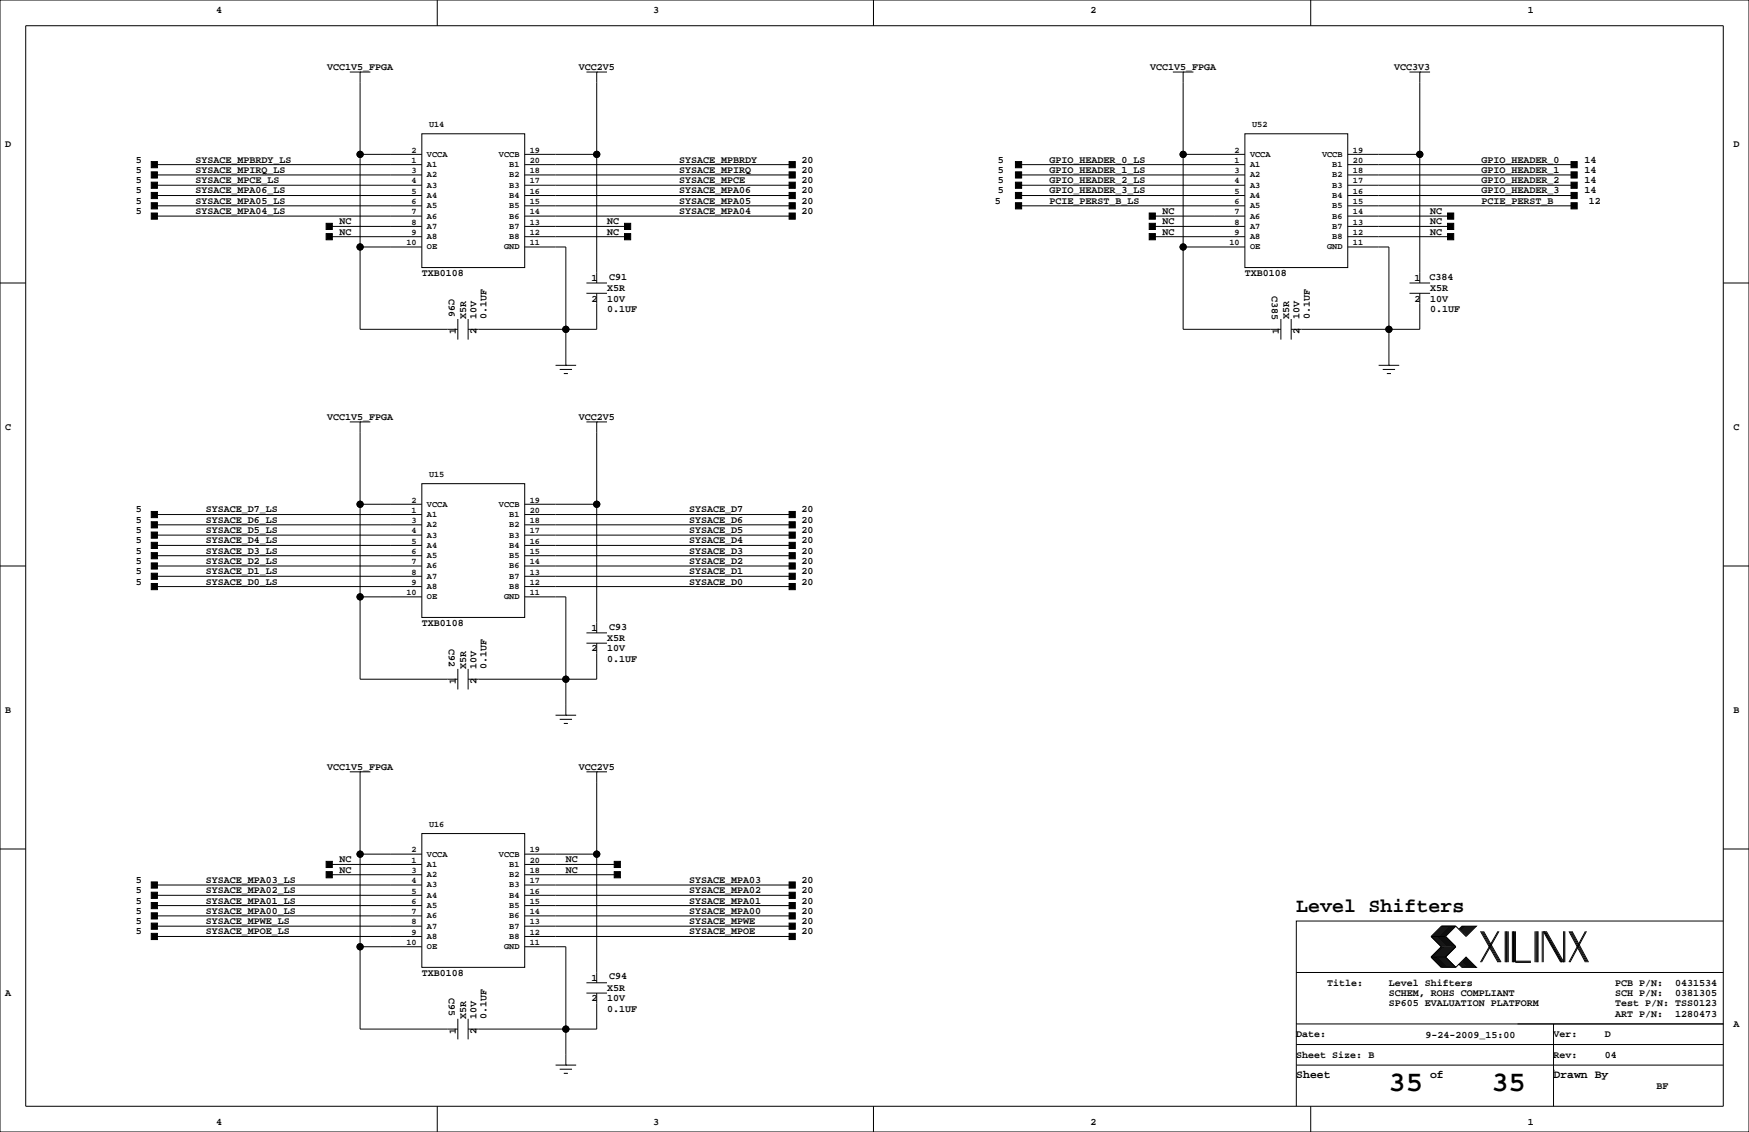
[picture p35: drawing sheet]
<svg xmlns="http://www.w3.org/2000/svg" width="432mm" height="279mm" viewBox="0 0 432 279" stroke-linecap="round" stroke-linejoin="round" font-family="sans-serif">
<defs><g id="words">
<g font-size="7.1">
<text x="342.8" y="269.3">35</text>
<text x="368.2" y="269.3">35</text>
</g>
<text font-size="4.9" x="320" y="225.1">Level Shifters</text>
<g font-size="2.8">
<text x="320" y="266.1">Sheet</text>
<text x="353.1" y="266.1">of</text>
<text x="383.5" y="266.1">Drawn By</text>
</g>
<g font-size="2.5">
<text x="53.3" y="3.3">4</text>
<text x="161.3" y="3.3">3</text>
<text x="269.2" y="3.3">2</text>
<text x="377.2" y="3.3">1</text>
<text x="80.8" y="17.3">VCC1V5_FPGA</text>
<text x="142.9" y="17.3">VCC2V5</text>
<text x="284" y="17.3">VCC1V5_FPGA</text>
<text x="344.2" y="17.3">VCC3V3</text>
<text x="1.3" y="36.3">D</text>
<text x="33.5" y="40.1">5</text>
<text x="48.3" y="40.1">SYSACE_MPBRDY_LS</text>
<text x="167.6" y="40.1">SYSACE_MPBRDY</text>
<text x="197.9" y="40.1">20</text>
<text x="246.4" y="40.1">5</text>
<text x="259.1" y="40.1">GPIO_HEADER_0_LS</text>
<text x="365.8" y="40.1">GPIO_HEADER_0</text>
<text x="391.2" y="40.1">14</text>
<text x="428" y="36.3">D</text>
<text x="33.5" y="45.2">5</text>
<text x="33.5" y="47.8">5</text>
<text x="33.5" y="42.7">5</text>
<text x="48.3" y="45.2">SYSACE_MPCE_LS</text>
<text x="48.3" y="47.8">SYSACE_MPA06_LS</text>
<text x="48.3" y="42.7">SYSACE_MPIRQ_LS</text>
<text x="167.6" y="47.8">SYSACE_MPA06</text>
<text x="167.6" y="42.7">SYSACE_MPIRQ</text>
<text x="167.6" y="45.2">SYSACE_MPCE</text>
<text x="197.9" y="47.8">20</text>
<text x="197.9" y="42.7">20</text>
<text x="197.9" y="45.2">20</text>
<text x="246.4" y="42.7">5</text>
<text x="246.4" y="45.2">5</text>
<text x="246.4" y="47.8">5</text>
<text x="259.1" y="42.7">GPIO_HEADER_1_LS</text>
<text x="259.1" y="45.2">GPIO_HEADER_2_LS</text>
<text x="259.1" y="47.8">GPIO_HEADER_3_LS</text>
<text x="365.8" y="42.7">GPIO_HEADER_1</text>
<text x="365.8" y="45.2">GPIO_HEADER_2</text>
<text x="365.8" y="47.8">GPIO_HEADER_3</text>
<text x="391.2" y="42.7">14</text>
<text x="391.2" y="45.2">14</text>
<text x="391.2" y="47.8">14</text>
<text x="33.5" y="52.8">5</text>
<text x="33.5" y="50.3">5</text>
<text x="48.3" y="52.8">SYSACE_MPA04_LS</text>
<text x="48.3" y="50.3">SYSACE_MPA05_LS</text>
<text x="167.6" y="52.8">SYSACE_MPA04</text>
<text x="167.6" y="50.3">SYSACE_MPA05</text>
<text x="197.9" y="52.8">20</text>
<text x="197.9" y="50.3">20</text>
<text x="245.6" y="50.3">5</text>
<text x="259.1" y="50.3">PCIE_PERST_B_LS</text>
<text x="287" y="52.8">NC</text>
<text x="353.1" y="52.8">NC</text>
<text x="365.8" y="50.3">PCIE_PERST_B</text>
<text x="392.2" y="50.3">12</text>
<text x="83.8" y="57.9">NC</text>
<text x="83.8" y="55.4">NC</text>
<text x="149.9" y="57.9">NC</text>
<text x="149.9" y="55.4">NC</text>
<text x="287" y="57.9">NC</text>
<text x="287" y="55.4">NC</text>
<text x="353.1" y="55.4">NC</text>
<text x="353.1" y="57.9">NC</text>
<text x="104.1" y="68.1">TXB0108</text>
<text x="146" y="69.3">1</text>
<text x="149.9" y="71.9">X5R</text>
<text x="150.4" y="69">C91</text>
<text x="307.3" y="68.1">TXB0108</text>
<text x="349.3" y="69.3">1</text>
<text x="352.9" y="69">C384</text>
<text x="353.1" y="71.9">X5R</text>
<text x="110.8" y="73.7" transform="rotate(90 110.8 73.7)">C96</text>
<text x="146" y="74.4">2</text>
<text x="149.9" y="74.4">10V</text>
<text x="149.9" y="77">0.1UF</text>
<text x="314" y="73" transform="rotate(90 314 73)">C385</text>
<text x="349.3" y="74.4">2</text>
<text x="353.1" y="77">0.1UF</text>
<text x="353.1" y="74.4">10V</text>
<text x="112.5" y="82.5" transform="rotate(-90 112.5 82.5)">1</text>
<text x="115.1" y="78.7" transform="rotate(-90 115.1 78.7)">X5R</text>
<text x="117.6" y="82.5" transform="rotate(-90 117.6 82.5)">2</text>
<text x="117.6" y="78.7" transform="rotate(-90 117.6 78.7)">10V</text>
<text x="120.1" y="78.7" transform="rotate(-90 120.1 78.7)">0.1UF</text>
<text x="315.7" y="82.5" transform="rotate(-90 315.7 82.5)">1</text>
<text x="318.3" y="78.7" transform="rotate(-90 318.3 78.7)">X5R</text>
<text x="320.8" y="82.5" transform="rotate(-90 320.8 82.5)">2</text>
<text x="320.8" y="78.7" transform="rotate(-90 320.8 78.7)">10V</text>
<text x="323.3" y="78.7" transform="rotate(-90 323.3 78.7)">0.1UF</text>
<text x="1.3" y="106.2">C</text>
<text x="80.8" y="103.6">VCC1V5_FPGA</text>
<text x="142.9" y="103.6">VCC2V5</text>
<text x="428" y="106.2">C</text>
<text x="33.5" y="126.5">5</text>
<text x="33.5" y="129">5</text>
<text x="33.5" y="131.6">5</text>
<text x="50.8" y="126.5">SYSACE_D7_LS</text>
<text x="50.8" y="129">SYSACE_D6_LS</text>
<text x="50.8" y="131.6">SYSACE_D5_LS</text>
<text x="170.2" y="131.6">SYSACE_D5</text>
<text x="170.2" y="129">SYSACE_D6</text>
<text x="170.2" y="126.5">SYSACE_D7</text>
<text x="197.9" y="131.6">20</text>
<text x="197.9" y="129">20</text>
<text x="197.9" y="126.5">20</text>
<text x="33.5" y="134.1">5</text>
<text x="33.5" y="136.7">5</text>
<text x="50.8" y="134.1">SYSACE_D4_LS</text>
<text x="50.8" y="136.7">SYSACE_D3_LS</text>
<text x="170.2" y="136.7">SYSACE_D3</text>
<text x="170.2" y="134.1">SYSACE_D4</text>
<text x="197.9" y="136.7">20</text>
<text x="197.9" y="134.1">20</text>
<text x="33.5" y="139.2">5</text>
<text x="33.5" y="141.7">5</text>
<text x="50.8" y="139.2">SYSACE_D2_LS</text>
<text x="50.8" y="141.7">SYSACE_D1_LS</text>
<text x="170.2" y="141.7">SYSACE_D1</text>
<text x="170.2" y="139.2">SYSACE_D2</text>
<text x="197.9" y="141.7">20</text>
<text x="197.9" y="139.2">20</text>
<text x="33.5" y="144.3">5</text>
<text x="50.8" y="144.3">SYSACE_D0_LS</text>
<text x="170.2" y="144.3">SYSACE_D0</text>
<text x="197.9" y="144.3">20</text>
<text x="104.1" y="154.4">TXB0108</text>
<text x="146" y="155.7">1</text>
<text x="150.4" y="155.4">C93</text>
<text x="110.8" y="160.1" transform="rotate(90 110.8 160.1)">C92</text>
<text x="146" y="160.8">2</text>
<text x="149.9" y="158.2">X5R</text>
<text x="149.9" y="160.8">10V</text>
<text x="115.1" y="165.1" transform="rotate(-90 115.1 165.1)">X5R</text>
<text x="117.6" y="165.1" transform="rotate(-90 117.6 165.1)">10V</text>
<text x="120.1" y="165.1" transform="rotate(-90 120.1 165.1)">0.1UF</text>
<text x="149.9" y="163.3">0.1UF</text>
<text x="112.5" y="168.9" transform="rotate(-90 112.5 168.9)">1</text>
<text x="117.6" y="168.9" transform="rotate(-90 117.6 168.9)">2</text>
<text x="1.3" y="176">B</text>
<text x="428" y="176">B</text>
<text x="80.8" y="190">VCC1V5_FPGA</text>
<text x="142.9" y="190">VCC2V5</text>
<text x="83.8" y="215.4">NC</text>
<text x="83.8" y="212.9">NC</text>
<text x="139.7" y="215.4">NC</text>
<text x="139.7" y="212.9">NC</text>
<text x="33.5" y="217.9">5</text>
<text x="33.5" y="220.5">5</text>
<text x="50.8" y="217.9">SYSACE_MPA03_LS</text>
<text x="50.8" y="220.5">SYSACE_MPA02_LS</text>
<text x="170.2" y="220.5">SYSACE_MPA02</text>
<text x="170.2" y="217.9">SYSACE_MPA03</text>
<text x="197.9" y="220.5">20</text>
<text x="197.9" y="217.9">20</text>
<text x="33.5" y="223">5</text>
<text x="33.5" y="225.6">5</text>
<text x="50.8" y="223">SYSACE_MPA01_LS</text>
<text x="50.8" y="225.6">SYSACE_MPA00_LS</text>
<text x="170.2" y="225.6">SYSACE_MPA00</text>
<text x="170.2" y="223">SYSACE_MPA01</text>
<text x="197.9" y="225.6">20</text>
<text x="197.9" y="223">20</text>
<text x="33.5" y="228.1">5</text>
<text x="33.5" y="230.6">5</text>
<text x="50.8" y="228.1">SYSACE_MPWE_LS</text>
<text x="50.8" y="230.6">SYSACE_MPOE_LS</text>
<text x="170.2" y="230.6">SYSACE_MPOE</text>
<text x="170.2" y="228.1">SYSACE_MPWE</text>
<text x="197.9" y="230.6">20</text>
<text x="197.9" y="228.1">20</text>
<text x="1.3" y="245.9">A</text>
<text x="104.1" y="240.8">TXB0108</text>
<text x="146" y="242.1">1</text>
<text x="149.9" y="244.6">X5R</text>
<text x="150.4" y="241.7">C94</text>
<text x="327.7" y="243.3">Title:</text>
<text x="342.9" y="243.3">Level Shifters</text>
<text x="342.9" y="245.9">SCHEM, ROHS COMPLIANT</text>
<text x="398.8" y="245.9">SCH P/N:</text>
<text x="398.8" y="243.3">PCB P/N:</text>
<text x="413.6" y="245.9">0381305</text>
<text x="413.6" y="243.3">0431534</text>
<text x="110.8" y="246.4" transform="rotate(90 110.8 246.4)">C95</text>
<text x="115.1" y="251.5" transform="rotate(-90 115.1 251.5)">X5R</text>
<text x="117.6" y="251.5" transform="rotate(-90 117.6 251.5)">10V</text>
<text x="120.1" y="251.5" transform="rotate(-90 120.1 251.5)">0.1UF</text>
<text x="146" y="247.1">2</text>
<text x="149.9" y="249.7">0.1UF</text>
<text x="149.9" y="247.1">10V</text>
<text x="342.9" y="248.4">SP605 EVALUATION PLATFORM</text>
<text x="398.8" y="248.4">Test P/N: TSS0123</text>
<text x="398.8" y="251">ART P/N:</text>
<text x="413.6" y="251">1280473</text>
<text x="112.5" y="255.3" transform="rotate(-90 112.5 255.3)">1</text>
<text x="117.6" y="255.3" transform="rotate(-90 117.6 255.3)">2</text>
<text x="320" y="256">Date:</text>
<text x="351.9" y="256.2">9-24-2009_15:00</text>
<text x="383.5" y="256">Ver:</text>
<text x="396.2" y="256">D</text>
<text x="428" y="253.5">A</text>
<text x="320" y="261.1">Sheet Size: B</text>
<text x="383.5" y="261.1">Rev:</text>
<text x="396.2" y="261.1">04</text>
<text x="408.9" y="268.7">BF</text>
<text x="53.3" y="277.6">4</text>
<text x="161.3" y="277.6">3</text>
<text x="269.2" y="277.6">2</text>
<text x="377.2" y="277.6">1</text>
</g>
<g font-size="2.1">
<text x="105.9" y="31.3">U14</text>
<text x="309.1" y="31.3">U52</text>
<text x="101.6" y="40.2">1</text>
<text x="101.6" y="37.7">2</text>
<text x="105.4" y="41.2">A1</text>
<text x="105.4" y="38.7">VCCA</text>
<text x="123.2" y="38.7">VCCB</text>
<text x="125.7" y="41.2">B1</text>
<text x="130.8" y="37.7">19</text>
<text x="130.8" y="40.2">20</text>
<text x="304.8" y="37.7">2</text>
<text x="304.8" y="40.2">1</text>
<text x="308.6" y="41.2">A1</text>
<text x="308.6" y="38.7">VCCA</text>
<text x="326.4" y="38.7">VCCB</text>
<text x="328.9" y="41.2">B1</text>
<text x="334" y="40.2">20</text>
<text x="334" y="37.7">19</text>
<text x="101.6" y="45.3">4</text>
<text x="101.6" y="47.8">5</text>
<text x="101.6" y="42.7">3</text>
<text x="105.4" y="46.3">A3</text>
<text x="105.4" y="43.8">A2</text>
<text x="125.7" y="43.8">B2</text>
<text x="125.7" y="46.3">B3</text>
<text x="130.8" y="42.7">18</text>
<text x="130.8" y="45.3">17</text>
<text x="130.8" y="47.8">16</text>
<text x="304.8" y="42.7">3</text>
<text x="304.8" y="47.8">5</text>
<text x="304.8" y="45.3">4</text>
<text x="308.6" y="46.3">A3</text>
<text x="308.6" y="43.8">A2</text>
<text x="328.9" y="43.8">B2</text>
<text x="328.9" y="46.3">B3</text>
<text x="334" y="47.8">16</text>
<text x="334" y="45.3">17</text>
<text x="334" y="42.7">18</text>
<text x="101.6" y="50.4">6</text>
<text x="101.6" y="52.9">7</text>
<text x="105.4" y="48.9">A4</text>
<text x="105.4" y="51.4">A5</text>
<text x="105.4" y="53.9">A6</text>
<text x="125.7" y="48.9">B4</text>
<text x="125.7" y="53.9">B6</text>
<text x="125.7" y="51.4">B5</text>
<text x="130.8" y="52.9">14</text>
<text x="130.8" y="50.4">15</text>
<text x="304.8" y="52.9">7</text>
<text x="304.8" y="50.4">6</text>
<text x="308.6" y="48.9">A4</text>
<text x="308.6" y="51.4">A5</text>
<text x="308.6" y="53.9">A6</text>
<text x="328.9" y="48.9">B4</text>
<text x="328.9" y="53.9">B6</text>
<text x="328.9" y="51.4">B5</text>
<text x="334" y="50.4">15</text>
<text x="334" y="52.9">14</text>
<text x="101.6" y="58">9</text>
<text x="101.6" y="55.4">8</text>
<text x="105.4" y="59">A8</text>
<text x="105.4" y="56.5">A7</text>
<text x="125.7" y="56.5">B7</text>
<text x="125.7" y="59">B8</text>
<text x="130.8" y="55.4">13</text>
<text x="130.8" y="58">12</text>
<text x="304.8" y="55.4">8</text>
<text x="304.8" y="58">9</text>
<text x="308.6" y="59">A8</text>
<text x="308.6" y="56.5">A7</text>
<text x="328.9" y="56.5">B7</text>
<text x="328.9" y="59">B8</text>
<text x="334" y="58">12</text>
<text x="334" y="55.4">13</text>
<text x="100.3" y="60.5">10</text>
<text x="105.4" y="61.6">OE</text>
<text x="124.5" y="61.6">GND</text>
<text x="130.8" y="60.5">11</text>
<text x="303.5" y="60.5">10</text>
<text x="308.6" y="61.6">OE</text>
<text x="327.7" y="61.6">GND</text>
<text x="334" y="60.5">11</text>
<text x="105.9" y="117.7">U15</text>
<text x="101.6" y="124">2</text>
<text x="105.4" y="125.1">VCCA</text>
<text x="123.2" y="125.1">VCCB</text>
<text x="130.8" y="124">19</text>
<text x="101.6" y="131.6">4</text>
<text x="101.6" y="126.6">1</text>
<text x="101.6" y="129.1">3</text>
<text x="105.4" y="127.6">A1</text>
<text x="105.4" y="130.1">A2</text>
<text x="125.7" y="127.6">B1</text>
<text x="125.7" y="130.1">B2</text>
<text x="130.8" y="126.6">20</text>
<text x="130.8" y="129.1">18</text>
<text x="130.8" y="131.6">17</text>
<text x="101.6" y="134.2">5</text>
<text x="101.6" y="136.7">6</text>
<text x="105.4" y="132.7">A3</text>
<text x="105.4" y="135.2">A4</text>
<text x="105.4" y="137.8">A5</text>
<text x="125.7" y="132.7">B3</text>
<text x="125.7" y="135.2">B4</text>
<text x="125.7" y="137.8">B5</text>
<text x="130.8" y="134.2">16</text>
<text x="130.8" y="136.7">15</text>
<text x="101.6" y="141.8">8</text>
<text x="101.6" y="139.3">7</text>
<text x="105.4" y="142.8">A7</text>
<text x="105.4" y="140.3">A6</text>
<text x="125.7" y="140.3">B6</text>
<text x="125.7" y="142.8">B7</text>
<text x="130.8" y="139.3">14</text>
<text x="130.8" y="141.8">13</text>
<text x="100.3" y="146.9">10</text>
<text x="101.6" y="144.3">9</text>
<text x="105.4" y="145.4">A8</text>
<text x="105.4" y="147.9">OE</text>
<text x="124.5" y="147.9">GND</text>
<text x="125.7" y="145.4">B8</text>
<text x="130.8" y="146.9">11</text>
<text x="130.8" y="144.3">12</text>
<text x="105.9" y="204">U16</text>
<text x="101.6" y="210.4">2</text>
<text x="101.6" y="215.5">3</text>
<text x="101.6" y="212.9">1</text>
<text x="105.4" y="214">A1</text>
<text x="105.4" y="211.4">VCCA</text>
<text x="123.2" y="211.4">VCCB</text>
<text x="125.7" y="214">B1</text>
<text x="130.8" y="215.5">18</text>
<text x="130.8" y="212.9">20</text>
<text x="130.8" y="210.4">19</text>
<text x="101.6" y="220.5">5</text>
<text x="101.6" y="218">4</text>
<text x="105.4" y="219">A3</text>
<text x="105.4" y="221.6">A4</text>
<text x="105.4" y="216.5">A2</text>
<text x="125.7" y="216.5">B2</text>
<text x="125.7" y="219">B3</text>
<text x="125.7" y="221.6">B4</text>
<text x="130.8" y="220.5">16</text>
<text x="130.8" y="218">17</text>
<text x="101.6" y="225.6">7</text>
<text x="101.6" y="223.1">6</text>
<text x="105.4" y="224.1">A5</text>
<text x="105.4" y="226.7">A6</text>
<text x="125.7" y="226.7">B6</text>
<text x="125.7" y="224.1">B5</text>
<text x="130.8" y="223.1">15</text>
<text x="130.8" y="225.6">14</text>
<text x="100.3" y="233.2">10</text>
<text x="101.6" y="228.2">8</text>
<text x="101.6" y="230.7">9</text>
<text x="105.4" y="231.7">A8</text>
<text x="105.4" y="229.2">A7</text>
<text x="125.7" y="229.2">B7</text>
<text x="125.7" y="231.7">B8</text>
<text x="130.8" y="230.7">12</text>
<text x="130.8" y="233.2">11</text>
<text x="130.8" y="228.2">13</text>
<text x="105.4" y="234.3">OE</text>
<text x="124.5" y="234.3">GND</text>
</g>
</g></defs>
<g fill="none" stroke="#000" stroke-width=".25">
<path d="M0 0h431.8v279.4h-431.8zM6.3 6.4h419.1v266.6h-419.1zM86.4 17.8h5M88.9 17.8h.1M88.9 17.8v63.5h24.1M107.9 0v6.4M144.8 17.8h5.1M147.3 17.8h.1M147.3 17.8v52M215.6 0v6.4M289.6 17.8h5M292.1 17.8h.1"/>
<path d="M292.1 17.8v63.5h24.1M323.6 0v6.4M348 17.8h5.1M350.5 17.8h.1M350.5 17.8v52M88.9 38.1h15.2M104.1 33h25.4v33h-25.4zM129.5 38.1h17.8M292.1 38.1h15.2M307.3 33h25.4v33h-25.4zM332.7 38.1h17.8M38.1 48.3h66"/>
<path d="M38.1 45.7h66M38.1 53.3h66M38.1 40.6h66M38.1 43.2h66M38.1 50.8h66M81.3 55.9h22.8M81.3 58.4h22.8M129.5 55.9h25.4M129.5 48.3h66.1M129.5 45.7h66.1M129.5 53.3h66.1M129.5 40.6h66.1"/>
<path d="M129.5 43.2h66.1M129.5 58.4h25.4M129.5 50.8h66.1M251.5 48.3h55.8M251.5 45.7h55.8M251.5 40.6h55.8M251.5 43.2h55.8M251.5 50.8h55.8M284.5 55.9h22.8M284.5 53.3h22.8M284.5 58.4h22.8M332.7 55.9h25.4"/>
<path d="M332.7 48.3h55.9M332.7 45.7h55.9M332.7 53.3h25.4M332.7 40.6h55.9M332.7 43.2h55.9M332.7 58.4h25.4M332.7 50.8h55.9M0 69.8h6.3M88.9 61h15.2M113 78.7v5.1M115.6 78.7v5.1M129.5 61h10.2v29.2"/>
<path d="M144.8 72.4h5.1M144.8 69.8h5.1M147.3 72.4v8.9h-31.7M292.1 61h15.2M316.2 78.7v5.1M318.8 78.7v5.1M332.7 61h10.2v29.2M348 72.4h5.1M348 69.8h5.1M350.5 72.4v8.9h-31.7M425.4 69.8h6.4M137.2 90.2h5"/>
<path d="M138.2 91.2h3M139.2 92.2h1M139.7 90.2h.1M340.4 90.2h5M341.4 91.2h3M342.4 92.2h1M342.9 90.2h.1M86.4 104.1h5M88.9 104.1h.1M88.9 104.1v63.5h24.1M104.1 119.4h25.4v33h-25.4zM144.8 104.1h5.1"/>
<path d="M147.3 104.1h.1M147.3 104.1v52.1M0 139.7h6.3M38.1 139.7h66M38.1 137.2h66M38.1 134.6h66M38.1 132.1h66M38.1 129.5h66M38.1 127h66M88.9 124.5h15.2M129.5 139.7h66.1M129.5 137.2h66.1"/>
<path d="M129.5 134.6h66.1M129.5 132.1h66.1M129.5 129.5h66.1M129.5 127h66.1M129.5 124.5h17.8M425.4 139.7h6.4M38.1 144.8h66M38.1 142.2h66M88.9 147.3h15.2M129.5 144.8h66.1M129.5 142.2h66.1M129.5 147.3h10.2v29.2"/>
<path d="M144.8 158.8h5.1M144.8 156.2h5.1M147.3 158.8v8.8h-31.7M113 165.1v5.1M115.6 165.1v5.1M137.2 176.5h5M138.2 177.5h3M139.2 178.6h1M139.7 176.5h.1M86.4 190.5h5M88.9 190.5h.1M88.9 190.5v63.5h24.1"/>
<path d="M144.8 190.5h5.1M147.3 190.5h.1M147.3 190.5v52.1M0 209.5h6.3M38.1 218.4h66M81.3 213.4h22.8M81.3 215.9h22.8M88.9 210.8h15.2M104.1 205.7h25.4v33.1h-25.4zM129.5 213.4h22.9M129.5 210.8h17.8M129.5 215.9h22.9"/>
<path d="M129.5 218.4h66.1M425.4 209.5h6.4M38.1 231.1h66M38.1 228.6h66M38.1 226.1h66M38.1 223.5h66M38.1 221h66M88.9 233.7h15.2M129.5 231.1h66.1M129.5 228.6h66.1M129.5 226.1h66.1M129.5 223.5h66.1"/>
<path d="M129.5 221h66.1M129.5 233.7h10.2v29.2M353.3 231.1h3.6M353.3 236.2l2.6 2.6h3.5M353.3 231.1l2.6 2.6-2.6 2.5M353.3 236.2h3.6M356.1 228.6l-2.5 2.5 2.5 2.6-2.5 2.5 2.5 2.6M356.4 228.6l-2.6 2.5 2.6 2.6-2.6 2.5 2.6 2.6M356.6 228.6l-2.5 2.5 2.5 2.6-2.5 2.5 2.5 2.6M356.9 228.6l-2.6 2.5 2.6 2.6-2.6 2.5 2.6 2.6M356.9 231.1l2.5 2.6-2.5 2.5M356.9 236.2l2.5 2.6"/>
<path d="M357.1 228.6l-2.5 2.5 2.5 2.6-2.5 2.5 2.5 2.6M357.4 228.6l-2.6 2.5 2.6 2.6-2.6 2.5 2.6 2.6M357.6 228.6l-2.5 2.5 2.5 2.6-2.5 2.5 2.5 2.6M357.9 228.6l-2.6 2.5 2.6 2.6-2.6 2.5 2.6 2.6M358.1 228.6l-2.5 2.5 2.5 2.6-2.5 2.5 2.5 2.6M358.4 228.6l-2.5 2.5 2.5 2.6-2.5 2.5 2.5 2.6M358.6 228.6l-2.5 2.5 2.5 2.6-2.5 2.5 2.5 2.6M358.9 228.6l-2.5 2.5 2.5 2.6-2.5 2.5 2.5 2.6M359.2 228.6l-2.6 2.5 2.6 2.6-2.6 2.5 2.6 2.6M359.4 228.6l2.5 2.5 2.6-2.5h-3.6l-.7 .8M359.4 228.6h-3.5l-2.6 2.5M359.4 228.6l-2.5 2.5"/>
<path d="M360.2 238l.7 .8h3.6l-2.6-2.6-2.5 2.6M360.4 237.7l1 1.1M360.4 238l.8 .8M360.7 237.5l1.2 1.3M360.7 237.7l1 1.1M360.9 237.2l1.6 1.6M360.9 237.5l1.3 1.3M361.2 237l1.8 1.8M361.2 237.2l1.5 1.6M361.2 228.6l-.8 .8M361.4 236.7l2.1 2.1M361.4 237l1.8 1.8"/>
<path d="M361.4 228.6l-1 1M361.7 236.5l2.3 2.3M361.7 236.7l2 2.1M361.7 228.6l-1 1M361.9 236.5l2.3 2.3M361.9 228.6l-1.2 1.3M362.2 228.6l-1.3 1.3M362.5 228.6l-1.6 1.5M362.7 228.6l-1.5 1.5M363 228.6l-1.8 1.8M363.2 228.6l-1.8 1.8M363.5 228.6l-2.1 2"/>
<path d="M363.7 228.6l-2 2M364 228.6l-2.3 2.3M364.2 228.6l-2.3 2.3M365.5 229.9l4.3 7.6M365.8 229.9l4.3 7.6M366 229.9l4.3 7.6M366.3 229.9l4.3 7.6M369.8 229.9l-4.3 7.6M370.1 229.9l-4.3 7.6M371.6 229.9v7.6M371.9 229.9v7.6M372.1 229.9v7.6"/>
<path d="M372.4 229.9v7.6M373.4 229.9v7.6M373.6 229.9v7.6M373.9 229.9v7.6M374.1 229.9v7.6h3.9M374.1 237.2h3.9M379 229.9v7.6M379.2 229.9v7.6M379.5 229.9v7.6M379.7 229.9v7.6M380.7 229.9v7.6M381 237.5v-7.6l4.3 7.6"/>
<path d="M381.3 229.9l4.3 7.6M381.5 229.9l4.3 7.6M381.8 229.9l4.3 7.6v-7.6M386.3 229.9v7.6M387.3 229.9l4.1 7.6M387.6 229.9l4.1 7.6M387.9 229.9l4 7.6M388.1 229.9l4.1 7.6M391.4 229.9l-4.1 7.6M391.7 229.9l-4.1 7.6M425.4 227.3h-105.4v35.6M113 251.5v5"/>
<path d="M115.6 251.5v5M144.8 245.1h5.1M144.8 242.6h5.1M147.3 245.1v8.9h-31.7M320 257.8h105.4M320 252.7h105.4M320 240h105.4M383.5 252.7v20.3M107.9 273v6.4M137.2 262.9h5M138.2 263.9h3M139.2 264.9h1"/>
<path d="M139.7 262.9h.1M215.6 273v6.4M320 262.9h105.4M320 262.9v10.1M323.6 273v6.4M383.5 264.2h.1"/>
<circle cx="88.9" cy="38.1" r=".76"/>
<circle cx="147.3" cy="38.1" r=".76"/>
<circle cx="292.1" cy="38.1" r=".76"/>
<circle cx="350.5" cy="38.1" r=".76"/>
<circle cx="88.9" cy="61" r=".76"/>
<circle cx="292.1" cy="61" r=".76"/>
<circle cx="139.7" cy="81.3" r=".76"/>
<circle cx="342.9" cy="81.3" r=".76"/>
<circle cx="88.9" cy="124.5" r=".76"/>
<circle cx="147.3" cy="124.5" r=".76"/>
<circle cx="88.9" cy="147.3" r=".76"/>
<circle cx="139.7" cy="167.6" r=".76"/>
<circle cx="88.9" cy="210.8" r=".76"/>
<circle cx="147.3" cy="210.8" r=".76"/>
<circle cx="88.9" cy="233.7" r=".76"/>
<circle cx="139.7" cy="254" r=".76"/>
</g>
<g fill="#000" stroke="#000" stroke-width=".25">
<path d="M37.3 39.9h1.6v1.5h-1.6z" fill-rule="evenodd"/>
<path d="M37.3 42.4h1.6v1.5h-1.6z" fill-rule="evenodd"/>
<path d="M37.3 50h1.6v1.6h-1.6z" fill-rule="evenodd"/>
<path d="M37.3 47.5h1.6v1.5h-1.6z" fill-rule="evenodd"/>
<path d="M37.3 45h1.6v1.5h-1.6z" fill-rule="evenodd"/>
<path d="M37.3 52.6h1.6v1.5h-1.6z" fill-rule="evenodd"/>
<path d="M80.5 55.1h1.5v1.5h-1.5z" fill-rule="evenodd"/>
<path d="M80.5 57.7h1.5v1.5h-1.5z" fill-rule="evenodd"/>
<path d="M154.2 55.1h1.5v1.5h-1.5z" fill-rule="evenodd"/>
<path d="M154.2 57.7h1.5v1.5h-1.5z" fill-rule="evenodd"/>
<path d="M194.8 39.9h1.5v1.5h-1.5z" fill-rule="evenodd"/>
<path d="M194.8 45h1.5v1.5h-1.5z" fill-rule="evenodd"/>
<path d="M194.8 42.4h1.5v1.5h-1.5z" fill-rule="evenodd"/>
<path d="M194.8 47.5h1.5v1.5h-1.5z" fill-rule="evenodd"/>
<path d="M194.8 50h1.5v1.6h-1.5z" fill-rule="evenodd"/>
<path d="M194.8 52.6h1.5v1.5h-1.5z" fill-rule="evenodd"/>
<path d="M250.7 47.5h1.5v1.5h-1.5z" fill-rule="evenodd"/>
<path d="M250.7 45h1.5v1.5h-1.5z" fill-rule="evenodd"/>
<path d="M250.7 42.4h1.5v1.5h-1.5z" fill-rule="evenodd"/>
<path d="M250.7 39.9h1.5v1.5h-1.5z" fill-rule="evenodd"/>
<path d="M250.7 50h1.5v1.6h-1.5z" fill-rule="evenodd"/>
<path d="M283.7 52.6h1.5v1.5h-1.5z" fill-rule="evenodd"/>
<path d="M283.7 55.1h1.5v1.5h-1.5z" fill-rule="evenodd"/>
<path d="M283.7 57.7h1.5v1.5h-1.5z" fill-rule="evenodd"/>
<path d="M357.4 57.7h1.5v1.5h-1.5z" fill-rule="evenodd"/>
<path d="M357.4 55.1h1.5v1.5h-1.5z" fill-rule="evenodd"/>
<path d="M357.4 52.6h1.5v1.5h-1.5z" fill-rule="evenodd"/>
<path d="M387.9 47.5h1.5v1.5h-1.5z" fill-rule="evenodd"/>
<path d="M387.9 45h1.5v1.5h-1.5z" fill-rule="evenodd"/>
<path d="M387.9 42.4h1.5v1.5h-1.5z" fill-rule="evenodd"/>
<path d="M387.9 39.9h1.5v1.5h-1.5z" fill-rule="evenodd"/>
<path d="M387.9 50h1.5v1.6h-1.5z" fill-rule="evenodd"/>
<path d="M37.3 136.4h1.6v1.5h-1.6z" fill-rule="evenodd"/>
<path d="M37.3 133.9h1.6v1.5h-1.6z" fill-rule="evenodd"/>
<path d="M37.3 131.3h1.6v1.5h-1.6z" fill-rule="evenodd"/>
<path d="M37.3 128.8h1.6v1.5h-1.6z" fill-rule="evenodd"/>
<path d="M37.3 126.2h1.6v1.6h-1.6z" fill-rule="evenodd"/>
<path d="M194.8 126.2h1.5v1.6h-1.5z" fill-rule="evenodd"/>
<path d="M194.8 128.8h1.5v1.5h-1.5z" fill-rule="evenodd"/>
<path d="M194.8 131.3h1.5v1.5h-1.5z" fill-rule="evenodd"/>
<path d="M194.8 133.9h1.5v1.5h-1.5z" fill-rule="evenodd"/>
<path d="M194.8 136.4h1.5v1.5h-1.5z" fill-rule="evenodd"/>
<path d="M37.3 144h1.6v1.5h-1.6z" fill-rule="evenodd"/>
<path d="M37.3 141.5h1.6v1.5h-1.6z" fill-rule="evenodd"/>
<path d="M37.3 138.9h1.6v1.6h-1.6z" fill-rule="evenodd"/>
<path d="M194.8 138.9h1.5v1.6h-1.5z" fill-rule="evenodd"/>
<path d="M194.8 141.5h1.5v1.5h-1.5z" fill-rule="evenodd"/>
<path d="M194.8 144h1.5v1.5h-1.5z" fill-rule="evenodd"/>
<path d="M37.3 217.7h1.6v1.5h-1.6z" fill-rule="evenodd"/>
<path d="M80.5 212.6h1.5v1.5h-1.5z" fill-rule="evenodd"/>
<path d="M80.5 215.1h1.5v1.6h-1.5z" fill-rule="evenodd"/>
<path d="M151.6 212.6h1.6v1.5h-1.6z" fill-rule="evenodd"/>
<path d="M151.6 215.1h1.6v1.6h-1.6z" fill-rule="evenodd"/>
<path d="M194.8 217.7h1.5v1.5h-1.5z" fill-rule="evenodd"/>
<path d="M37.3 230.4h1.6v1.5h-1.6z" fill-rule="evenodd"/>
<path d="M37.3 227.8h1.6v1.6h-1.6z" fill-rule="evenodd"/>
<path d="M37.3 225.3h1.6v1.5h-1.6z" fill-rule="evenodd"/>
<path d="M37.3 222.8h1.6v1.5h-1.6z" fill-rule="evenodd"/>
<path d="M37.3 220.2h1.6v1.5h-1.6z" fill-rule="evenodd"/>
<path d="M194.8 220.2h1.5v1.5h-1.5z" fill-rule="evenodd"/>
<path d="M194.8 222.8h1.5v1.5h-1.5z" fill-rule="evenodd"/>
<path d="M194.8 225.3h1.5v1.5h-1.5z" fill-rule="evenodd"/>
<path d="M194.8 227.8h1.5v1.6h-1.5z" fill-rule="evenodd"/>
<path d="M194.8 230.4h1.5v1.5h-1.5z" fill-rule="evenodd"/>
<circle cx="88.9" cy="38.1" r=".76"/>
<circle cx="147.3" cy="38.1" r=".76"/>
<circle cx="292.1" cy="38.1" r=".76"/>
<circle cx="350.5" cy="38.1" r=".76"/>
<circle cx="88.9" cy="61" r=".76"/>
<circle cx="292.1" cy="61" r=".76"/>
<circle cx="139.7" cy="81.3" r=".76"/>
<circle cx="342.9" cy="81.3" r=".76"/>
<circle cx="88.9" cy="124.5" r=".76"/>
<circle cx="147.3" cy="124.5" r=".76"/>
<circle cx="88.9" cy="147.3" r=".76"/>
<circle cx="139.7" cy="167.6" r=".76"/>
<circle cx="88.9" cy="210.8" r=".76"/>
<circle cx="147.3" cy="210.8" r=".76"/>
<circle cx="88.9" cy="233.7" r=".76"/>
<circle cx="139.7" cy="254" r=".76"/>
</g>
<use href="#words"/>
</svg>
